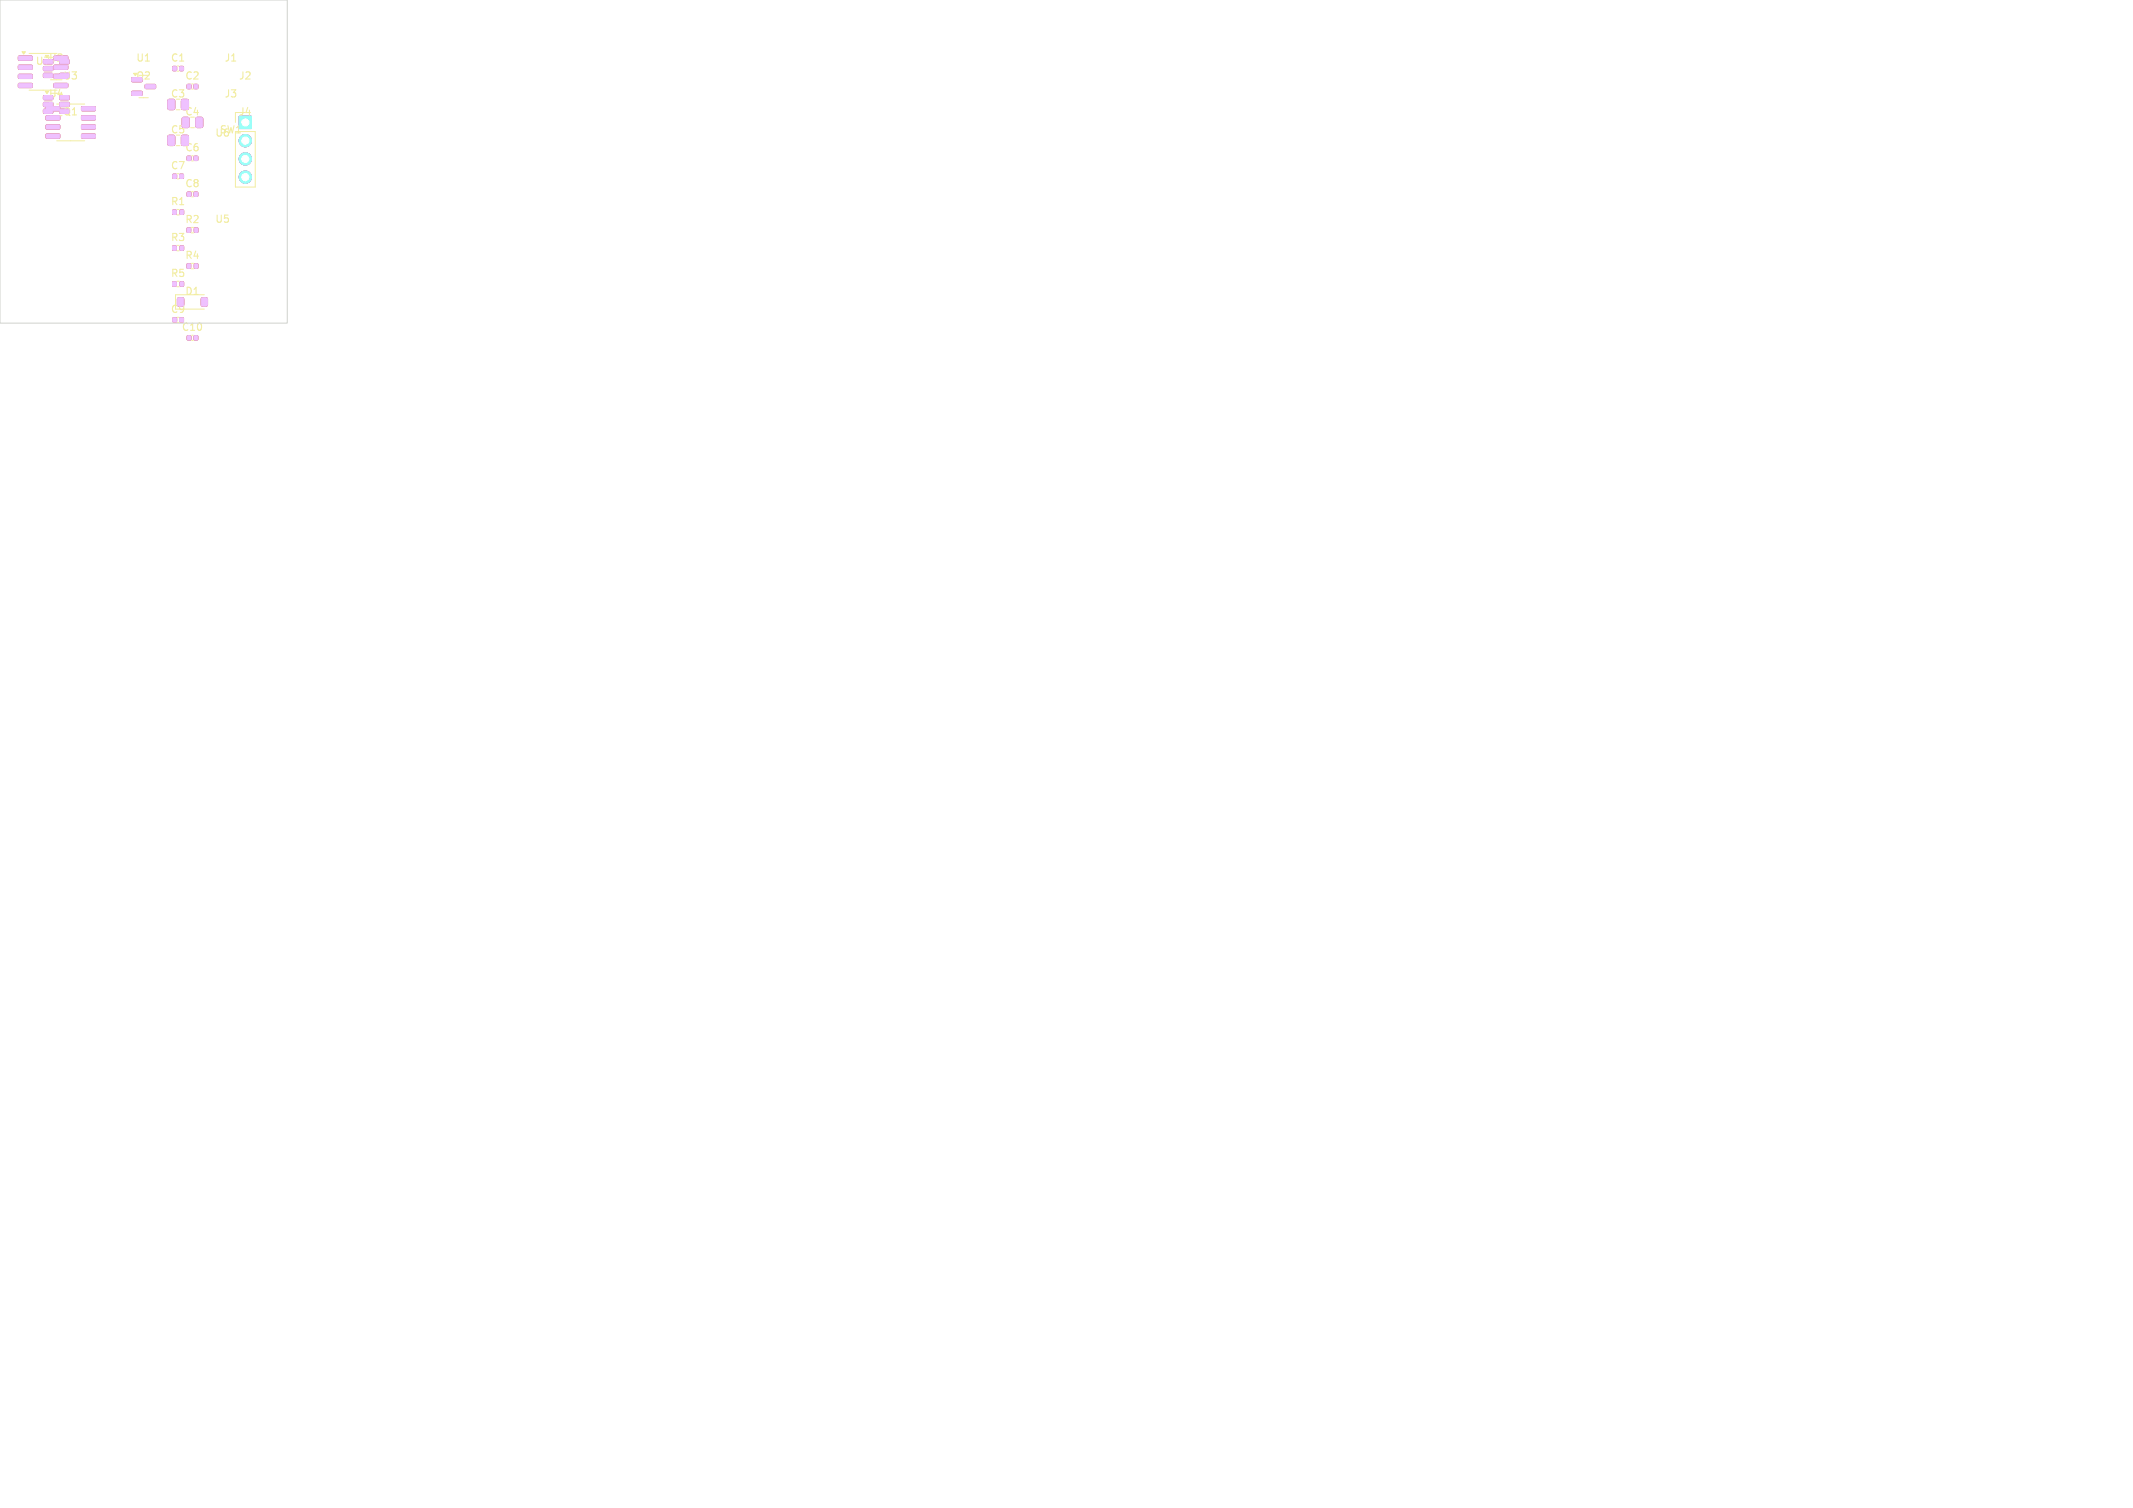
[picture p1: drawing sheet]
<svg xmlns="http://www.w3.org/2000/svg" width="297mm" height="210mm" viewBox="0 0 297 210" stroke-linecap="round" stroke-linejoin="round" font-family="sans-serif">
<defs><g id="words">
<g font-size="1.4" fill="#f2eda1">
<text x="4.9" y="9.2">U7</text>
<text x="6.7" y="8.8">U2</text>
<text x="8.7" y="11.3">U3</text>
<text x="18.9" y="8.8">U1</text>
<text x="18.9" y="11.3">Q2</text>
<text x="23.7" y="8.8">C1</text>
<text x="25.7" y="11.3">C2</text>
<text x="31.2" y="8.8">J1</text>
<text x="33.2" y="11.3">J2</text>
<text x="6.7" y="13.8">U4</text>
<text x="23.7" y="13.8">C3</text>
<text x="25.7" y="16.3">C4</text>
<text x="31.2" y="13.8">J3</text>
<text x="33.2" y="16.3">J4</text>
<text x="23.7" y="18.8">C5</text>
<text x="23.7" y="23.8">C7</text>
<text x="25.7" y="21.3">C6</text>
<text x="29.9" y="19.2">U6</text>
<text x="30.5" y="18.8">SW1</text>
<text x="23.7" y="28.8">R1</text>
<text x="25.7" y="26.3">C8</text>
<text x="23.7" y="33.8">R3</text>
<text x="25.7" y="31.3">R2</text>
<text x="29.9" y="31.2">U5</text>
<text x="23.7" y="38.8">R5</text>
<text x="25.7" y="36.3">R4</text>
<text x="25.7" y="41.3">D1</text>
<text x="23.7" y="43.8">C9</text>
<text x="25.2" y="46.3">C10</text>
</g>
<text font-size="1.4" fill="#efc1ff" x="8.7" y="16.3">Q1</text>
</g></defs>
<g fill="#c83434" stroke="#c83434" stroke-width=".14">
<path d="M6.1 8.3h1.2l.1 .5-.2 .1h-1.1l-.1-.1z"/>
<path d="M6.1 9.3h1.2l.1 .5-.2 .1-1.1-.1-.1-.1z"/>
<path d="M6.1 10.2h1.2l.1 .5-.2 .1h-1.1l-.1-.1z"/>
<path d="M8.4 10.2h1.1l.1 .5-.1 .1h-1.1l-.1-.1z"/>
<path d="M8.4 8.3h1.1l.1 .5-.1 .1h-1.1l-.1-.1z"/>
<path d="M6.1 13.3h1.2l.1 .5-.2 .1h-1.1l-.1-.1z"/>
<path d="M6.1 14.3h1.2l.1 .5-.2 .1-1.1-.1-.1-.1z"/>
<path d="M6.1 15.2h1.2l.1 .5-.2 .1h-1.1l-.1-.1z"/>
<path d="M8.4 14.3h1.1l.1 .5-.1 .1-1.1-.1-.1-.1z"/>
<path d="M8.4 13.3h1.1l.1 .5-.1 .1h-1.1l-.1-.1z"/>
<path d="M6.4 14.9h1.8l.1 .5h-.1h-1.7l-.1-.1z"/>
<path d="M6.4 16.2l1.8-.1 .1 .5-.1 .1h-1.7l-.1-.1z"/>
<path d="M6.4 17.4h1.8l.1 .5-.1 .1h-1.7l-.1-.2z"/>
<path d="M6.4 18.7h1.8l.1 .5-.1 .1-1.7-.1-.1-.1z"/>
<path d="M11.4 18.7h1.8l.1 .5-.2 .1-1.7-.1-.1-.1z"/>
<path d="M11.4 17.4h1.8l.1 .5-.2 .1h-1.7l-.1-.2z"/>
<path d="M11.4 16.2l1.8-.1 .1 .5-.2 .1h-1.7l-.1-.1z"/>
<path d="M11.4 14.9h1.8l.1 .5h-.2h-1.7l-.1-.1z"/>
<path d="M2.6 7.8h1.8l.1 .5-.2 .1h-1.7l-.1-.2z"/>
<path d="M2.6 9.1h1.8l.1 .5-.2 .1h-1.7l-.1-.2z"/>
<path d="M2.6 10.4l1.8-.1 .1 .5-.2 .1h-1.7l-.1-.1z"/>
<path d="M2.6 11.6h1.8l.1 .5-.2 .1h-1.7l-.1-.1z"/>
<path d="M7.5 11.6h1.9v.5l-.1 .1h-1.7l-.1-.1z"/>
<path d="M7.5 10.4l1.9-.1v.5l-.1 .1h-1.7l-.1-.1z"/>
<path d="M7.5 9.1h1.9v.5l-.1 .1h-1.7l-.1-.2z"/>
<path d="M7.5 7.8h1.9v.5l-.1 .1h-1.7l-.1-.2z"/>
<path d="M24.1 9.3h.5v.5h-.5z"/>
<path d="M25 9.3h.5v.5h-.5z"/>
<path d="M26.1 11.8h.5v.5h-.5z"/>
<path d="M27 11.8h.5v.5h-.5z"/>
<path d="M23.4 13.9l.7-.1 .2 .2v1l-.1 .3h-.6l-.2-.2z"/>
<path d="M25.3 13.9l.7-.1 .2 .2v1l-.1 .3h-.6l-.2-.2z"/>
<path d="M25.4 16.4l.7-.1 .2 .2v1l-.1 .3h-.6l-.2-.2z"/>
<path d="M27.3 16.4l.7-.1 .2 .2v1l-.1 .3h-.6l-.2-.2z"/>
<path d="M23.4 18.9l.7-.1 .2 .2v1l-.1 .3h-.6l-.2-.2z"/>
<path d="M25.3 18.9l.7-.1 .2 .2v1l-.1 .3h-.6l-.2-.2z"/>
<path d="M26.1 21.8h.5v.5h-.5z"/>
<path d="M27 21.8h.5v.5h-.5z"/>
<path d="M24.1 24.3h.5v.5h-.5z"/>
<path d="M25 24.3h.5v.5h-.5z"/>
<path d="M26.1 26.8h.5v.5h-.5z"/>
<path d="M27 26.8h.5v.5h-.5z"/>
<path d="M24.1 29.3h.4v.5h-.4z"/>
<path d="M25.1 29.3h.4v.5h-.4z"/>
<path d="M26.1 31.8h.4v.5h-.4z"/>
<path d="M27.1 31.8h.4v.5h-.4z"/>
<path d="M24.1 34.3h.4v.5h-.4z"/>
<path d="M25.1 34.3h.4v.5h-.4z"/>
<path d="M26.1 36.8h.4v.5h-.4z"/>
<path d="M27.1 36.8h.4v.5h-.4z"/>
<path d="M24.1 39.3h.4v.5h-.4z"/>
<path d="M25.1 39.3h.4v.5h-.4z"/>
<path d="M18.4 10.8h1.3l.1 .5-.1 .1h-1.3l-.1-.1z"/>
<path d="M18.4 12.7h1.3l.1 .5-.1 .1h-1.3l-.1-.1z"/>
<path d="M20.2 11.8h1.4l.1 .5-.2 .1-1.2-.1-.1-.1z"/>
<path d="M24.8 41.5h.7v1.1h-.7z"/>
<path d="M28.1 41.5h.7v1.1h-.7z"/>
<path d="M33.3 16.2h1.7v1.7h-1.7z"/>
<path d="M24.1 44.3h.5v.5h-.5z"/>
<path d="M25 44.3h.5v.5h-.5z"/>
<path d="M26.1 46.8h.5v.5h-.5z"/>
<path d="M27 46.8h.5v.5h-.5z"/>
<circle cx="34.2" cy="19.6" r=".85"/>
<circle cx="34.2" cy="22.1" r=".85"/>
<circle cx="34.2" cy="24.7" r=".85"/>
</g>
<g fill="#4d7fc4" stroke="#4d7fc4" stroke-width=".14">
<path d="M33.3 16.2h1.7v1.7h-1.7z"/>
<circle cx="34.2" cy="19.6" r=".85"/>
<circle cx="34.2" cy="22.1" r=".85"/>
<circle cx="34.2" cy="24.7" r=".85"/>
</g>
<g fill="none" stroke="#f2eda1" stroke-width=".14">
<path d="M4 7.4h3.9M4 12.6h3.9M7 11.1h1.6M7 16.1h1.6M7.9 14.5h3.9M7.9 19.6h3.9M19.3 13.6h1.3M24.5 15.3h.6M24.7 9.9h.2M26.5 17.8h.6M26.7 12.4h.2M32.8 15.7v1.4"/>
<path d="M32.8 18.3h2.7v7.8h-2.7zM24.5 20.3h.6M24.6 29.9h.4M24.6 34.9h.4M24.6 39.9h.4M24.7 24.9h.2M26.6 32.4h.4M26.6 37.4h.4M26.7 22.4h.2M26.7 27.4h.2M24.7 44.9h.2M26.7 47.4h.2"/>
<path d="M28.4 41.1h-4v2h4"/>
</g>
<g fill="#f2eda1" stroke="#f2eda1" stroke-width=".14">
<path d="M6.3 7.7h.5l-.3 .3z"/>
<path d="M6.3 12.7h.5l-.3 .3z"/>
<path d="M6.9 14.3h.5l-.3 .3z"/>
<path d="M3.1 7.2h.4l-.2 .3z"/>
</g>
<g fill="#efc1ff" stroke="#efc1ff" stroke-width=".14">
<path d="M6.1 8.3h1.2l.1 .5-.2 .1h-1.1l-.1-.1z"/>
<path d="M6.1 9.3h1.2l.1 .5-.2 .1-1.1-.1-.1-.1z"/>
<path d="M6.1 10.2h1.2l.1 .5-.2 .1h-1.1l-.1-.1z"/>
<path d="M8.4 10.2h1.1l.1 .5-.1 .1h-1.1l-.1-.1z"/>
<path d="M8.4 8.3h1.1l.1 .5-.1 .1h-1.1l-.1-.1z"/>
<path d="M6.1 13.3h1.2l.1 .5-.2 .1h-1.1l-.1-.1z"/>
<path d="M6.1 14.3h1.2l.1 .5-.2 .1-1.1-.1-.1-.1z"/>
<path d="M6.1 15.2h1.2l.1 .5-.2 .1h-1.1l-.1-.1z"/>
<path d="M8.4 14.3h1.1l.1 .5-.1 .1-1.1-.1-.1-.1z"/>
<path d="M8.4 13.3h1.1l.1 .5-.1 .1h-1.1l-.1-.1z"/>
<path d="M6.4 14.9h1.8l.1 .5h-.1h-1.7l-.1-.1z"/>
<path d="M6.4 16.2l1.8-.1 .1 .5-.1 .1h-1.7l-.1-.1z"/>
<path d="M6.4 17.4h1.8l.1 .5-.1 .1h-1.7l-.1-.2z"/>
<path d="M6.4 18.7h1.8l.1 .5-.1 .1-1.7-.1-.1-.1z"/>
<path d="M11.4 18.7h1.8l.1 .5-.2 .1-1.7-.1-.1-.1z"/>
<path d="M11.4 17.4h1.8l.1 .5-.2 .1h-1.7l-.1-.2z"/>
<path d="M11.4 16.2l1.8-.1 .1 .5-.2 .1h-1.7l-.1-.1z"/>
<path d="M11.4 14.9h1.8l.1 .5h-.2h-1.7l-.1-.1z"/>
<path d="M2.6 7.8h1.8l.1 .5-.2 .1h-1.7l-.1-.2z"/>
<path d="M2.6 9.1h1.8l.1 .5-.2 .1h-1.7l-.1-.2z"/>
<path d="M2.6 10.4l1.8-.1 .1 .5-.2 .1h-1.7l-.1-.1z"/>
<path d="M2.6 11.6h1.8l.1 .5-.2 .1h-1.7l-.1-.1z"/>
<path d="M7.5 11.6h1.9v.5l-.1 .1h-1.7l-.1-.1z"/>
<path d="M7.5 10.4l1.9-.1v.5l-.1 .1h-1.7l-.1-.1z"/>
<path d="M7.5 9.1h1.9v.5l-.1 .1h-1.7l-.1-.2z"/>
<path d="M7.5 7.8h1.9v.5l-.1 .1h-1.7l-.1-.2z"/>
<path d="M24.1 9.3h.5v.5h-.5z"/>
<path d="M25 9.3h.5v.5h-.5z"/>
<path d="M26.1 11.8h.5v.5h-.5z"/>
<path d="M27 11.8h.5v.5h-.5z"/>
<path d="M23.4 13.9l.7-.1 .2 .2v1l-.1 .3h-.6l-.2-.2z"/>
<path d="M25.3 13.9l.7-.1 .2 .2v1l-.1 .3h-.6l-.2-.2z"/>
<path d="M25.4 16.4l.7-.1 .2 .2v1l-.1 .3h-.6l-.2-.2z"/>
<path d="M27.3 16.4l.7-.1 .2 .2v1l-.1 .3h-.6l-.2-.2z"/>
<path d="M23.4 18.9l.7-.1 .2 .2v1l-.1 .3h-.6l-.2-.2z"/>
<path d="M25.3 18.9l.7-.1 .2 .2v1l-.1 .3h-.6l-.2-.2z"/>
<path d="M26.1 21.8h.5v.5h-.5z"/>
<path d="M27 21.8h.5v.5h-.5z"/>
<path d="M24.1 24.3h.5v.5h-.5z"/>
<path d="M25 24.3h.5v.5h-.5z"/>
<path d="M26.1 26.8h.5v.5h-.5z"/>
<path d="M27 26.8h.5v.5h-.5z"/>
<path d="M24.1 29.3h.4v.5h-.4z"/>
<path d="M25.1 29.3h.4v.5h-.4z"/>
<path d="M26.1 31.8h.4v.5h-.4z"/>
<path d="M27.1 31.8h.4v.5h-.4z"/>
<path d="M24.1 34.3h.4v.5h-.4z"/>
<path d="M25.1 34.3h.4v.5h-.4z"/>
<path d="M26.1 36.8h.4v.5h-.4z"/>
<path d="M27.1 36.8h.4v.5h-.4z"/>
<path d="M24.1 39.3h.4v.5h-.4z"/>
<path d="M25.1 39.3h.4v.5h-.4z"/>
<path d="M18.4 10.8h1.3l.1 .5-.1 .1h-1.3l-.1-.1z"/>
<path d="M18.4 12.7h1.3l.1 .5-.1 .1h-1.3l-.1-.1z"/>
<path d="M20.2 11.8h1.4l.1 .5-.2 .1-1.2-.1-.1-.1z"/>
<path d="M24.8 41.5h.7v1.1h-.7z"/>
<path d="M28.1 41.5h.7v1.1h-.7z"/>
<path d="M33.3 16.2h1.7v1.7h-1.7z"/>
<path d="M24.1 44.3h.5v.5h-.5z"/>
<path d="M25 44.3h.5v.5h-.5z"/>
<path d="M26.1 46.8h.5v.5h-.5z"/>
<path d="M27 46.8h.5v.5h-.5z"/>
<circle cx="34.2" cy="19.6" r=".85"/>
<circle cx="34.2" cy="22.1" r=".85"/>
<circle cx="34.2" cy="24.7" r=".85"/>
</g>
<g fill="#9afff8" stroke="#9afff8" stroke-width=".14">
<path d="M33.3 16.2h1.7v1.7h-1.7z"/>
<circle cx="34.2" cy="19.6" r=".85"/>
<circle cx="34.2" cy="22.1" r=".85"/>
<circle cx="34.2" cy="24.7" r=".85"/>
</g>
<path d="M0 0h40v45h-40z" fill="none" stroke="#d0d2cd" stroke-width=".14"/>
<g fill="#fff" stroke="#fff" stroke-width=".14">
<circle cx="34.2" cy="17" r=".5"/>
<circle cx="34.2" cy="19.6" r=".5"/>
<circle cx="34.2" cy="22.1" r=".5"/>
<circle cx="34.2" cy="24.7" r=".5"/>
</g>
<use href="#words"/>
</svg>
